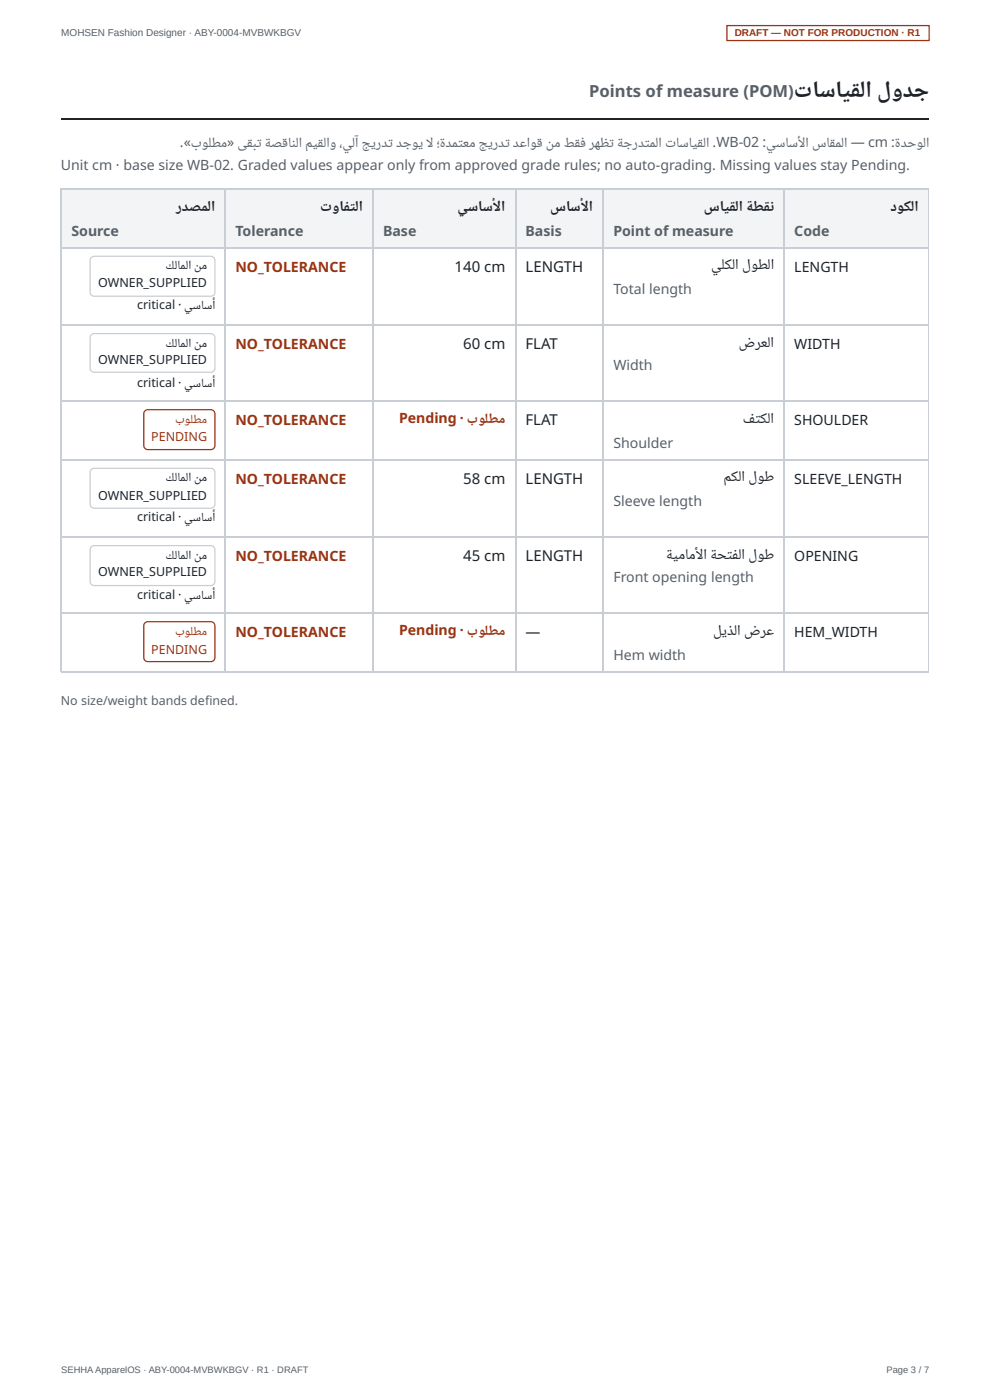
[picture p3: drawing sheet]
<svg xmlns="http://www.w3.org/2000/svg" width="210mm" height="297mm" viewBox="0 0 210 297" stroke-linecap="round" stroke-linejoin="round" font-family="sans-serif">
<defs><g id="words">
<g font-size="4.9" fill="#1f2328">
<text x="168.3" y="20.6">تاساي لا لودج</text>
<text x="180.8" y="22">ق</text>
</g>
<text font-size="3.5" fill="#57606a" x="124.9" y="20.6">Points of measure (POM)</text>
<g font-size="3.2" fill="#1f2328">
<text x="37.3" y="44.7">ردصملا</text>
<text x="67.9" y="44.7">توا</text>
<text x="73.4" y="45.5">ف ت</text>
<text x="75.4" y="44.7">لا</text>
<text x="97" y="44.7">يساسألا</text>
<text x="116.6" y="44.7">ساسألا</text>
<text x="149.2" y="44.7">ساي لا ةط</text>
<text x="154.9" y="45.6">ق</text>
<text x="162.3" y="45.6">قن</text>
<text x="188.8" y="44.7">دوكلا</text>
<text x="96.4" y="57.7">140 cm</text>
<text x="111.4" y="57.7">LENGTH</text>
<text x="150.8" y="57.2">يلكلا لوطلا</text>
<text x="98.2" y="74.1">60 cm</text>
<text x="111.4" y="74.1">FLAT</text>
<text x="156.6" y="73.6">ضرعلا</text>
<text x="157.5" y="89.7">فتكلا</text>
<text x="111.4" y="90.2">FLAT</text>
<text x="98.2" y="102.7">58 cm</text>
<text x="111.4" y="102.7">LENGTH</text>
<text x="153.4" y="102.1">مكلا لوط</text>
<text x="98.2" y="119.1">45 cm</text>
<text x="111.4" y="119.1">LENGTH</text>
<text x="141.2" y="118.5">ةيمامألا ةحتفلا لوط</text>
<text x="111.4" y="135.2">—</text>
<text x="151.2" y="134.7">ليذلا ضرع</text>
</g>
<g font-size="3" fill="#57606a">
<text x="12.9" y="36">Unit cm · base size WB-02. Graded values appear only from approved grade rules; no auto-grading. Missing values stay Pending.</text>
<text x="38.1" y="31.2">.«بولطم» ى ب</text>
<text x="52.6" y="32.2">ق ت ة</text>
<text x="57.5" y="31.2">صقا لا مي لاو ،يلآ جيرد دجوي ال؛ دم عم جيرد دعاوق</text>
<text x="62.1" y="32.5">ن</text>
<text x="67.6" y="32.2">ق</text>
<text x="82.4" y="32.2">ت</text>
<text x="93.4" y="32.1">ة</text>
<text x="97.3" y="32.6">ت</text>
<text x="107.2" y="32.2">ت</text>
<text x="116.3" y="32.8">ن</text>
<text x="117.5" y="31.2">م ط</text>
<text x="122" y="32.2">قف</text>
<text x="124.9" y="31.2">رهظ</text>
<text x="129.3" y="32.2">ت ة</text>
<text x="132.2" y="31.2">جرد ملا</text>
<text x="136.8" y="32.6">ت</text>
<text x="141.7" y="32.5">ت</text>
<text x="143.3" y="31.2">اساي لا .WB-02 :يساسألا سا ملا — cm : دحولا</text>
<text x="148.1" y="32.2">ق</text>
<text x="176.1" y="32.2">ق</text>
<text x="189.9" y="32.1">ة</text>
<text x="15.1" y="50">Source</text>
<text x="49.9" y="50">Tolerance</text>
<text x="81.2" y="50">Base</text>
<text x="111.4" y="50">Basis</text>
<text x="130" y="50">Point of measure</text>
<text x="168.4" y="50">Code</text>
<text x="130" y="62.4">Total length</text>
<text x="130" y="78.6">Width</text>
<text x="130" y="95">Shoulder</text>
<text x="130" y="107.4">Sleeve length</text>
<text x="130" y="123.6">Front opening length</text>
<text x="130" y="140">Hem width</text>
</g>
<g font-size="3" fill="#9a3412">
<text x="49.9" y="57.7">NO_TOLERANCE</text>
<text x="49.9" y="74.1">NO_TOLERANCE</text>
<text x="84.6" y="89.7">Pending · بولطم</text>
<text x="49.9" y="90.2">NO_TOLERANCE</text>
<text x="49.9" y="102.7">NO_TOLERANCE</text>
<text x="49.9" y="119.1">NO_TOLERANCE</text>
<text x="49.9" y="135.2">NO_TOLERANCE</text>
<text x="84.6" y="134.7">Pending · بولطم</text>
</g>
<g font-size="3" fill="#1f2328">
<text x="168.4" y="57.7">LENGTH</text>
<text x="168.4" y="74.1">WIDTH</text>
<text x="168.4" y="90.2">SHOULDER</text>
<text x="168.4" y="102.7">SLEEVE_LENGTH</text>
<text x="168.4" y="119.1">OPENING</text>
<text x="168.4" y="135.2">HEM_WIDTH</text>
</g>
<g font-size="2.6" fill="#1f2328">
<text x="35.1" y="57.2">كلاملا نم</text>
<text x="20.8" y="60.9">OWNER_SUPPLIED</text>
<text x="29.1" y="65.6">critical · يساسأ</text>
<text x="20.8" y="77.3">OWNER_SUPPLIED</text>
<text x="35.1" y="73.6">كلاملا نم</text>
<text x="29.1" y="82">critical · يساسأ</text>
<text x="20.8" y="106.1">OWNER_SUPPLIED</text>
<text x="35.1" y="102.1">كلاملا نم</text>
<text x="29.1" y="110.6">critical · يساسأ</text>
<text x="35.1" y="118.5">كلاملا نم</text>
<text x="20.8" y="122.2">OWNER_SUPPLIED</text>
<text x="29.1" y="127">critical · يساسأ</text>
</g>
<g font-size="2.6" fill="#9a3412">
<text x="37.1" y="89.7">بولطم</text>
<text x="32.1" y="93.7">PENDING</text>
<text x="37.1" y="134.7">بولطم</text>
<text x="32.1" y="138.6">PENDING</text>
</g>
<text font-size="2.6" fill="#57606a" x="12.9" y="149.5">No size/weight bands defi ned.</text>
<text font-size="2.1" fill="#57606a" x="13" y="7.7">MOHSEN Fashion Designer · ABY-0004-MVBWKBGV</text>
<text font-size="2.1" fill="#9a3412" x="155.8" y="7.7">DRAFT — NOT FOR PRODUCTION · R1</text>
<g font-size="2" fill="#57606a">
<text x="13" y="291.3">SEHHA ApparelOS · ABY-0004-MVBWKBGV · R1 · DRAFT</text>
<text x="187.9" y="291.3">Page 3 / 7</text>
</g>
</g></defs>
<path d="M12.9 25.3h184" fill="none" stroke="#1f2328" stroke-width=".26"/>
<g fill="#f2f4f6">
<path d="M166.3 40.2h30.6v12.5h-30.6z"/>
<path d="M128 40.2h38.3v12.5h-38.3z"/>
<path d="M109.2 40.2h18.8v12.5h-18.8z"/>
<path d="M79 40.2h30.2v12.5h-30.2z"/>
<path d="M47.8 40.2h31.2v12.5h-31.2z"/>
<path d="M13.2 40.2h34.6v12.5h-34.6z"/>
</g>
<path d="M196.9 40v102.6" fill="none" stroke="#c9ced4" stroke-width=".21"/>
<g fill="none" stroke="#c9ced4" stroke-width=".26">
<path d="M13 40v102.6M47.7 40v102.6M79.2 40v102.6M109.3 40v102.6M127.8 40v102.6M166.2 40v102.6M12.9 40.1h184M12.9 52.5h184M19.4 54.6l.6-.2h24.7a.87 .87 0 0 1 .9 .8v6.8a.87 .87 0 0 1-.9 .8h-24.7a.87 .87 0 0 1-.9-.8v-6.8zM12.9 68.9h184M19.4 71l.6-.2h24.7a.87 .87 0 0 1 .9 .8v6.5a.87 .87 0 0 1-.9 .9h-24.7a.87 .87 0 0 1-.9-.9v-6.5zM12.9 85.1h184"/>
<path d="M12.9 97.5h184M19.4 99.6l.6-.2h24.7a.87 .87 0 0 1 .9 .8v6.8a.87 .87 0 0 1-.9 .8h-24.7a.87 .87 0 0 1-.9-.8v-6.8zM12.9 113.9h184M19.4 116l.6-.2h24.7a.87 .87 0 0 1 .9 .8v6.8a.87 .87 0 0 1-.9 .8h-24.7a.87 .87 0 0 1-.9-.8v-6.8zM12.9 130h184M12.9 142.5h184"/>
</g>
<path d="M154.1 5.4h42.9v3.2h-42.9zM30.7 87.2l.6-.3h13.4a.87 .87 0 0 1 .9 .9v6.7a.87 .87 0 0 1-.9 .9h-13.4a.87 .87 0 0 1-.8-.9v-6.7zM30.7 132.1l.6-.2h13.4a.87 .87 0 0 1 .9 .9v6.7a.87 .87 0 0 1-.9 .9h-13.4a.87 .87 0 0 1-.8-.9v-6.7z" fill="none" stroke="#9a3412" stroke-width=".26"/>
<use href="#words"/>
</svg>
